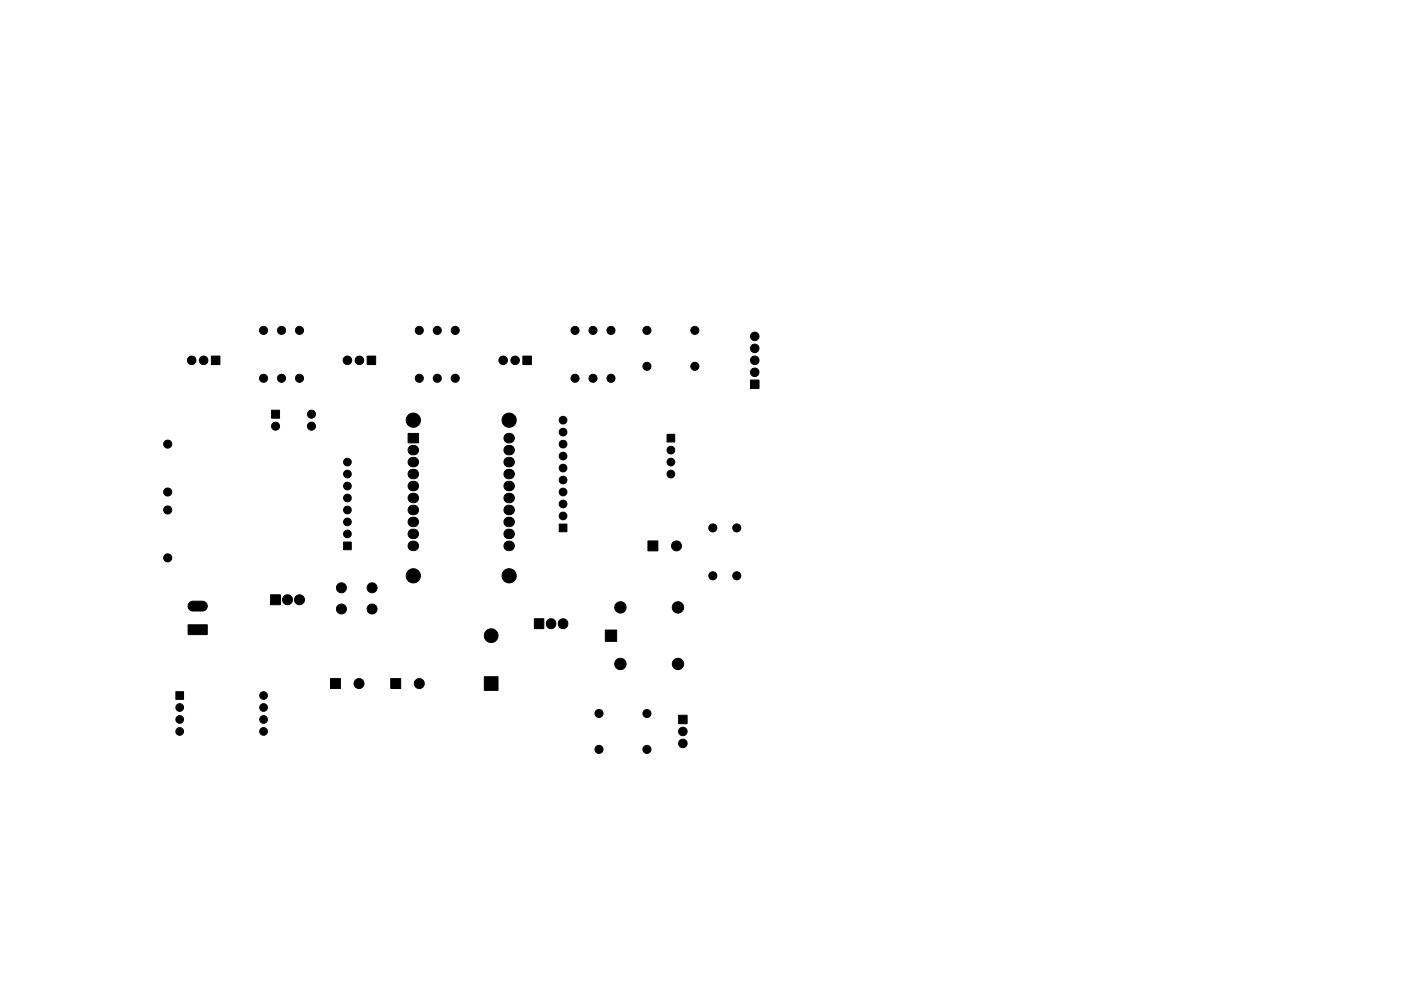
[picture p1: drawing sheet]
<svg xmlns="http://www.w3.org/2000/svg" width="297mm" height="210mm" viewBox="0 0 297 210" stroke-linecap="round" stroke-linejoin="round" font-family="sans-serif">
<g fill="#000" stroke="#000" stroke-width=".21">
<path d="M44.8 75.5h1.8v1.8h-1.8zM77.8 75.5h1.8v1.8h-1.8zM110.9 75.5h1.8v1.8h-1.8zM57.6 87h1.7v1.7h-1.7zM86.5 92h2.2v2h-2.2zM141.4 92.1h1.7v1.7h-1.7zM159.1 80.6h1.8v1.8h-1.8zM72.8 115h1.7v1.6h-1.7zM118.6 111.2h1.6v1.6h-1.6zM137.4 114.8h2.1v2.1h-2.1zM40.2 127.9l.5-.3h2.3a1.04 1.04 0 0 1 .9 1 1.04 1.04 0 0 1-.9 1h-2.1a1.04 1.04 0 0 1-1-.6 1.04 1.04 0 0 1 .3-1.1zM39.9 132.6h4v2h-4z"/>
<path d="M57.4 126.2h2.1v2.1h-2.1zM113.3 131.3h2v2.1h-2zM128.3 133.7h2.4v2.4h-2.4zM37.3 146.8h1.6v1.6h-1.6zM70.1 144h2.1v2.1h-2.1zM82.8 144h2.2v2.1h-2.2zM102.7 143.6h2.9v2.9h-2.9zM143.9 151.7h1.8v1.8h-1.8z"/>
<circle cx="40.6" cy="76.4" r=".9"/>
<circle cx="43.2" cy="76.4" r=".9"/>
<circle cx="55.9" cy="70.1" r=".86"/>
<circle cx="59.7" cy="70.1" r=".86"/>
<circle cx="63.5" cy="70.1" r=".86"/>
<circle cx="73.7" cy="76.4" r=".9"/>
<circle cx="76.2" cy="76.4" r=".9"/>
<circle cx="88.9" cy="70.1" r=".86"/>
<circle cx="92.7" cy="70.1" r=".86"/>
<circle cx="96.5" cy="70.1" r=".86"/>
<circle cx="106.7" cy="76.4" r=".9"/>
<circle cx="109.2" cy="76.4" r=".9"/>
<circle cx="121.9" cy="70.1" r=".86"/>
<circle cx="125.7" cy="70.1" r=".86"/>
<circle cx="129.5" cy="70.1" r=".86"/>
<circle cx="137.2" cy="70.1" r=".86"/>
<circle cx="137.2" cy="77.7" r=".86"/>
<circle cx="147.3" cy="70.1" r=".85"/>
<circle cx="147.3" cy="77.7" r=".85"/>
<circle cx="160" cy="71.4" r=".9"/>
<circle cx="160" cy="73.9" r=".9"/>
<circle cx="160" cy="79" r=".9"/>
<circle cx="160" cy="76.4" r=".9"/>
<circle cx="35.6" cy="94.2" r=".86"/>
<circle cx="55.9" cy="80.3" r=".86"/>
<circle cx="58.4" cy="90.4" r=".85"/>
<circle cx="59.7" cy="80.3" r=".86"/>
<circle cx="63.5" cy="80.3" r=".86"/>
<circle cx="66" cy="87.9" r=".86"/>
<circle cx="66" cy="90.4" r=".85"/>
<circle cx="73.7" cy="98" r=".82"/>
<circle cx="87.6" cy="98.1" r="1.07"/>
<circle cx="87.6" cy="95.5" r="1.07"/>
<circle cx="87.6" cy="89.2" r="1.51"/>
<circle cx="88.9" cy="80.3" r=".86"/>
<circle cx="92.7" cy="80.3" r=".86"/>
<circle cx="96.5" cy="80.3" r=".86"/>
<circle cx="107.9" cy="98.1" r="1.07"/>
<circle cx="107.9" cy="95.5" r="1.07"/>
<circle cx="107.9" cy="93" r="1.07"/>
<circle cx="107.9" cy="89.2" r="1.51"/>
<circle cx="119.4" cy="91.7" r=".82"/>
<circle cx="119.4" cy="89.1" r=".82"/>
<circle cx="119.4" cy="96.8" r=".82"/>
<circle cx="119.4" cy="99.3" r=".82"/>
<circle cx="119.4" cy="94.2" r=".82"/>
<circle cx="121.9" cy="80.3" r=".86"/>
<circle cx="125.7" cy="80.3" r=".86"/>
<circle cx="129.5" cy="80.3" r=".86"/>
<circle cx="142.2" cy="95.5" r=".82"/>
<circle cx="142.2" cy="98" r=".82"/>
<circle cx="35.6" cy="108.2" r=".86"/>
<circle cx="35.6" cy="118.4" r=".86"/>
<circle cx="35.6" cy="104.4" r=".85"/>
<circle cx="73.7" cy="113.3" r=".82"/>
<circle cx="73.7" cy="110.7" r=".82"/>
<circle cx="73.7" cy="103.1" r=".82"/>
<circle cx="73.7" cy="100.6" r=".82"/>
<circle cx="73.7" cy="108.2" r=".82"/>
<circle cx="73.7" cy="105.7" r=".82"/>
<circle cx="87.6" cy="113.3" r="1.07"/>
<circle cx="87.6" cy="103.2" r="1.07"/>
<circle cx="87.6" cy="115.9" r="1.07"/>
<circle cx="87.6" cy="108.2" r="1.07"/>
<circle cx="87.6" cy="105.7" r="1.07"/>
<circle cx="87.6" cy="100.6" r="1.07"/>
<circle cx="87.6" cy="110.8" r="1.07"/>
<circle cx="107.9" cy="110.8" r="1.07"/>
<circle cx="107.9" cy="115.9" r="1.07"/>
<circle cx="107.9" cy="113.3" r="1.07"/>
<circle cx="107.9" cy="108.2" r="1.07"/>
<circle cx="107.9" cy="103.2" r="1.07"/>
<circle cx="107.9" cy="100.6" r="1.07"/>
<circle cx="107.9" cy="105.7" r="1.07"/>
<circle cx="119.4" cy="109.5" r=".82"/>
<circle cx="119.4" cy="104.4" r=".82"/>
<circle cx="119.4" cy="101.8" r=".82"/>
<circle cx="119.4" cy="106.9" r=".82"/>
<circle cx="142.2" cy="100.6" r=".82"/>
<circle cx="143.4" cy="115.8" r="1.06"/>
<circle cx="151.1" cy="112" r=".85"/>
<circle cx="156.2" cy="112" r=".85"/>
<circle cx="61" cy="127.2" r="1.06"/>
<circle cx="63.5" cy="127.2" r="1.06"/>
<circle cx="72.4" cy="129.2" r="1.06"/>
<circle cx="72.4" cy="124.7" r="1.06"/>
<circle cx="78.9" cy="129.2" r="1.06"/>
<circle cx="78.9" cy="124.7" r="1.06"/>
<circle cx="87.6" cy="122.2" r="1.51"/>
<circle cx="104.1" cy="134.9" r="1.45"/>
<circle cx="107.9" cy="122.2" r="1.51"/>
<circle cx="116.8" cy="132.3" r="1.04"/>
<circle cx="119.4" cy="132.3" r="1.04"/>
<circle cx="131.5" cy="128.9" r="1.21"/>
<circle cx="143.7" cy="128.9" r="1.21"/>
<circle cx="151.1" cy="122.2" r=".86"/>
<circle cx="156.2" cy="122.2" r=".86"/>
<circle cx="38.1" cy="152.6" r=".82"/>
<circle cx="38.1" cy="150.1" r=".82"/>
<circle cx="38.1" cy="155.2" r=".82"/>
<circle cx="55.9" cy="147.6" r=".82"/>
<circle cx="55.9" cy="152.6" r=".82"/>
<circle cx="55.9" cy="150.1" r=".82"/>
<circle cx="55.9" cy="155.2" r=".82"/>
<circle cx="76.1" cy="145" r="1.06"/>
<circle cx="88.9" cy="145" r="1.06"/>
<circle cx="127" cy="159" r=".86"/>
<circle cx="127" cy="151.4" r=".85"/>
<circle cx="131.5" cy="140.9" r="1.21"/>
<circle cx="137.2" cy="151.4" r=".86"/>
<circle cx="137.2" cy="159" r=".85"/>
<circle cx="143.7" cy="140.9" r="1.21"/>
<circle cx="144.8" cy="155.2" r=".9"/>
<circle cx="144.8" cy="157.7" r=".9"/>
</g>
</svg>
